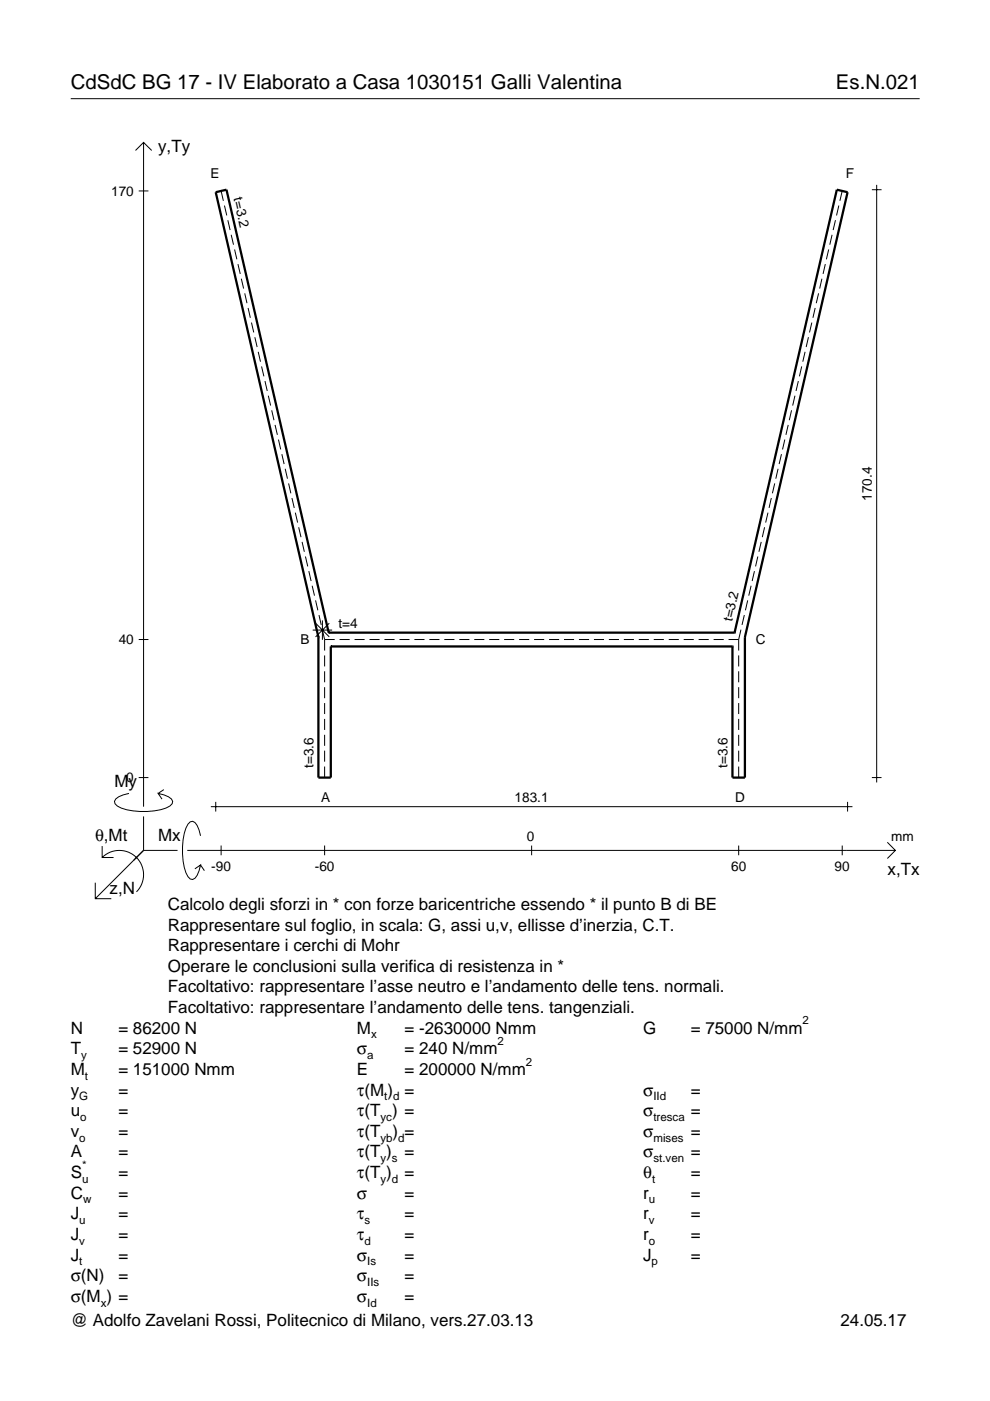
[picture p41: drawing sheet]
<svg xmlns="http://www.w3.org/2000/svg" width="210mm" height="297mm" viewBox="0 0 210 297" stroke-linecap="round" stroke-linejoin="round" font-family="sans-serif">
<defs><g id="words">
<g font-size="4.3">
<text x="15" y="18.9">CdSdC BG 17 - IV Elaborato a Casa 1030151 Galli Valentina</text>
<text x="177.2" y="18.9">Es.N.021</text>
</g>
<g font-size="3.6">
<text x="33.5" y="32.3">y,Ty</text>
<text x="24.3" y="166.9">My</text>
<text x="20.1" y="178.2">θ,Mt</text>
<text x="33.5" y="178.2">Mx</text>
<text x="188.2" y="185.5">x,Tx</text>
<text x="23.2" y="189.6">z,N</text>
<text x="35.6" y="192.9">Calcolo degli sforzi in * con forze baricentriche essendo * il punto B di BE</text>
<text x="35.6" y="197.3">Rappresentare sul foglio, in scala: G, assi u,v, ellisse d’inerzia, C.T.</text>
<text x="35.6" y="201.7">Rappresentare i cerchi di Mohr</text>
<text x="35.6" y="206">Operare le conclusioni sulla verifica di resistenza in *</text>
<text x="35.6" y="210.4">Facoltativo: rappresentare l’asse neutro e l’andamento delle tens. normali.</text>
<text x="35.6" y="214.8">Facoltativo: rappresentare l’andamento delle tens. tangenziali.</text>
<text x="15" y="219.2">N</text>
<text x="25.1" y="219.2">= 86200 N</text>
<text x="75.7" y="219.2">M</text>
<text x="85.8" y="219.2">= -2630000 Nmm</text>
<text x="136.4" y="219.2">G</text>
<text x="146.5" y="219.2">= 75000 N/mm</text>
<text x="15" y="227.9">M</text>
<text x="15" y="223.5">T</text>
<text x="25.1" y="223.5">= 52900 N</text>
<text x="25.1" y="227.9">= 151000 Nmm</text>
<text x="75.7" y="223.5">σ</text>
<text x="75.7" y="227.9">E</text>
<text x="85.8" y="223.5">= 240 N/mm</text>
<text x="85.8" y="227.9">= 200000 N/mm</text>
<text x="15" y="232.3">y</text>
<text x="25.1" y="232.3">=</text>
<text x="75.7" y="232.3">τ(M ) =</text>
<text x="136.4" y="232.3">σ</text>
<text x="146.5" y="232.3">=</text>
<text x="15" y="236.7">u</text>
<text x="25.1" y="236.7">=</text>
<text x="75.7" y="236.7">τ(T ) =</text>
<text x="136.4" y="236.7">σ</text>
<text x="146.5" y="236.7">=</text>
<text x="15" y="245.4">A</text>
<text x="15" y="241">v</text>
<text x="25.1" y="241">=</text>
<text x="25.1" y="245.4">=</text>
<text x="75.7" y="245.4">τ(T )</text>
<text x="75.7" y="241">τ(T</text>
<text x="83.3" y="241">) =</text>
<text x="85.8" y="245.4">=</text>
<text x="136.4" y="241">σ</text>
<text x="136.4" y="245.4">σ</text>
<text x="146.5" y="241">=</text>
<text x="146.5" y="245.4">=</text>
<text x="15" y="249.8">S</text>
<text x="25.1" y="249.8">=</text>
<text x="75.7" y="249.8">τ(T )</text>
<text x="85.8" y="249.8">=</text>
<text x="136.4" y="249.8">θ</text>
<text x="146.5" y="249.8">=</text>
<text x="15" y="254.2">C</text>
<text x="25.1" y="254.2">=</text>
<text x="75.7" y="254.2">σ</text>
<text x="85.8" y="254.2">=</text>
<text x="136.4" y="254.2">r</text>
<text x="146.5" y="254.2">=</text>
<text x="15" y="262.9">J</text>
<text x="15" y="258.5">J</text>
<text x="25.1" y="262.9">=</text>
<text x="25.1" y="258.5">=</text>
<text x="75.7" y="262.9">τ</text>
<text x="75.7" y="258.5">τ</text>
<text x="85.8" y="262.9">=</text>
<text x="85.8" y="258.5">=</text>
<text x="136.4" y="262.9">r</text>
<text x="136.4" y="258.5">r</text>
<text x="146.5" y="262.9">=</text>
<text x="146.5" y="258.5">=</text>
<text x="15" y="267.3">J</text>
<text x="25.1" y="267.3">=</text>
<text x="75.7" y="267.3">σ</text>
<text x="85.8" y="267.3">=</text>
<text x="136.4" y="267.3">J</text>
<text x="146.5" y="267.3">=</text>
<text x="15" y="271.7">σ(N)</text>
<text x="25.1" y="271.7">=</text>
<text x="75.7" y="271.7">σ</text>
<text x="85.8" y="271.7">=</text>
<text x="15" y="276">σ(M ) =</text>
<text x="15" y="281.2">@ Adolfo Zavelani Rossi, Politecnico di Milano, vers.27.03.13</text>
<text x="75.7" y="276">σ</text>
<text x="85.8" y="276">=</text>
<text x="178.2" y="281.2">24.05.17</text>
</g>
<g font-size="2.9">
<text x="23.6" y="41.5">170</text>
<text x="44.6" y="37.7">E</text>
<text x="179.3" y="37.7">F</text>
<text x="49.5" y="42" transform="rotate(77 49.5 42)">t=3.2</text>
<text x="184.9" y="106.1" transform="rotate(-90 184.9 106.1)">170.4</text>
<text x="155.2" y="131.9" transform="rotate(-77 155.2 131.9)">t=3.2</text>
<text x="25.2" y="136.6">40</text>
<text x="63.7" y="136.5">B</text>
<text x="71.7" y="133.1">t=4</text>
<text x="160.3" y="136.5">C</text>
<text x="26.8" y="165.9">0</text>
<text x="66.5" y="162.8" transform="rotate(-90 66.5 162.8)">t=3.6</text>
<text x="154.3" y="162.8" transform="rotate(-90 154.3 162.8)">t=3.6</text>
<text x="68.1" y="169.9">A</text>
<text x="109.1" y="170">183.1</text>
<text x="155.9" y="169.9">D</text>
<text x="111.7" y="178.2">0</text>
<text x="189" y="178.2">mm</text>
<text x="44.8" y="184.7">-90</text>
<text x="66.7" y="184.7">-60</text>
<text x="155" y="184.7">60</text>
<text x="177" y="184.7">90</text>
</g>
<g font-size="2.4">
<text x="78.7" y="220.2">x</text>
<text x="105.5" y="221.5">2</text>
<text x="170.2" y="217.2">2</text>
<text x="17.2" y="224.5">y</text>
<text x="77.9" y="224.5">a</text>
<text x="111.5" y="225.9">2</text>
<text x="16.8" y="233.3">G</text>
<text x="18" y="228.9">t</text>
<text x="81.5" y="233.3">t d</text>
<text x="138.5" y="233.3">IId</text>
<text x="17" y="237.7">o</text>
<text x="80.7" y="237.7">yc</text>
<text x="138.5" y="237.7">tresca</text>
<text x="16.8" y="242">o</text>
<text x="80.7" y="242">yb d</text>
<text x="138.5" y="242">mises</text>
<text x="17.4" y="250.8">u</text>
<text x="17.4" y="247.8">*</text>
<text x="80.7" y="250.8">y d</text>
<text x="80.7" y="246.4">y s</text>
<text x="138.2" y="250.8">t</text>
<text x="138.5" y="246.4">st.ven</text>
<text x="17.6" y="255.2">w</text>
<text x="137.6" y="255.2">u</text>
<text x="16.8" y="263.9">v</text>
<text x="16.8" y="259.5">u</text>
<text x="77.3" y="263.9">d</text>
<text x="77.3" y="259.5">s</text>
<text x="137.6" y="263.9">o</text>
<text x="137.6" y="259.5">v</text>
<text x="16.8" y="268.3">t</text>
<text x="77.9" y="268.3">Is</text>
<text x="138.2" y="268.3">p</text>
<text x="77.9" y="272.7">IIs</text>
<text x="21.4" y="277">x</text>
<text x="77.9" y="277">Id</text>
</g>
</g></defs>
<g fill="none" stroke="#000" stroke-width=".21">
<path d="M15 20.9h180M28.7 31.9l1.7-1.7 1.8 1.7M30.4 30.2v140.8M185.9 39.2v126.7M29.4 40.5h2.1M46.9 40.5l.5 2.1M47.6 43.6l.5 2.1M48.3 46.7l.5 2.1M49 49.8l.5 2.1M49.7 52.9l.5 2.1M50.4 56l.5 2.1M51.2 59.1l.4 2.1"/>
<path d="M174.3 59.1l-.5 2.1M175 56l-.5 2.1M175.7 52.9l-.5 2.1M176.4 49.8l-.5 2.1M177.1 46.7l-.5 2.1M177.8 43.6l-.4 2.1M178.6 40.5l-.5 2.1M184.9 40.2h2M51.9 62.2l.5 2.1M52.6 65.3l.5 2.1M53.3 68.4l.5 2.1M54 71.5l.5 2.1"/>
<path d="M54.7 74.6l.5 2.1M55.5 77.7l.4 2.1M170 77.7l-.5 2.1M170.7 74.6l-.5 2.1M171.4 71.5l-.5 2.1M172.1 68.4l-.5 2.1M172.8 65.3l-.4 2.1M173.6 62.2l-.5 2.1M56.2 80.8l.5 2.1M56.9 83.9l.5 2.1M57.6 87l.5 2.1M58.3 90.1l.5 2.1"/>
<path d="M59 93.2l.5 2.1M59.8 96.3l.4 2.1M60.5 99.4l.4 2.1M165 99.4l-.5 2.1M165.7 96.3l-.5 2.1M166.4 93.2l-.5 2.1M167.1 90.1l-.5 2.1M167.8 87l-.5 2.1M168.5 83.9l-.4 2.1M169.3 80.8l-.5 2.1M61.2 102.5l.5 2.1M61.9 105.6l.5 2.1"/>
<path d="M62.6 108.7l.5 2.1M63.3 111.8l.5 2.1M64 114.9l.5 2.1M64.8 118l.4 2.1M160.7 118l-.5 2.1M161.4 114.9l-.5 2.1M162.1 111.8l-.5 2.1M162.8 108.7l-.5 2.1M163.5 105.6l-.4 2.1M164.3 102.5l-.5 2.1M29.4 135.6h2.1M65.5 121.1l.5 2.1"/>
<path d="M66.2 124.2l.5 2.1M66.3 133.6h4.1M66.9 132.1l2.9 2.9M66.9 127.3l.5 2.1M67.6 130.4l.5 2.1M68.3 133.5l.5 2.1M68.4 131.5v4.2M68.8 135.6h2.2M68.8 135.6v2.3M68.8 139v2.3M69.8 132.1l-2.9 2.9M72 135.6h2.1"/>
<path d="M75.2 135.6h2.1M78.3 135.6h2.2M81.5 135.6h2.2M84.7 135.6h2.1M87.9 135.6h2.1M91 135.6h2.2M94.2 135.6h2.1M97.4 135.6h2.1M100.5 135.6h2.2M103.7 135.6h2.2M106.9 135.6h2.1M110.1 135.6h2.1"/>
<path d="M113.2 135.6h2.2M116.4 135.6h2.1M119.6 135.6h2.1M122.7 135.6h2.2M125.9 135.6h2.2M129.1 135.6h2.1M132.3 135.6h2.1M135.4 135.6h2.2M138.6 135.6h2.2M141.8 135.6h2.1M145 135.6h2.1M148.1 135.6h2.2"/>
<path d="M151.3 135.6h2.1M154.5 135.6h2.1M156.6 135.6v2.3M156.6 139v2.3M157.1 133.5l-.5 2.1M157.8 130.4l-.5 2.1M158.5 127.3l-.5 2.1M159.2 124.2l-.4 2.1M160 121.1l-.5 2.1M68.8 142.3v2.4M68.8 145.7v2.3M68.8 149.1v2.3"/>
<path d="M68.8 152.4v2.4M68.8 155.8v2.3M68.8 159.2v2.3M156.6 142.3v2.4M156.6 145.7v2.3M156.6 149.1v2.3M156.6 152.4v2.4M156.6 155.8v2.3M156.6 159.2v2.3M21.7 179.4v2.4h2.4M27.3 168.2a3.6 3.6 0 0 0-3 1.7l.1 .5a5.6 5.6 0 0 0 3.8 1.5 13.4 13.4 0 0 0 7.8-1l.5-.5 .1-.5a3.6 3.6 0 0 0-3.1-1.7l.8 1.2M29.4 164.9h2.1"/>
<path d="M30.4 173.1v7.2M34.7 167.4l-1.2 .8M42.5 177.2a3.6 3.6 0 0 0-1.7-3.1l-.5 .2a5.7 5.7 0 0 0-1.5 3.7 13.3 13.3 0 0 0 1 7.9l.5 .5 .5 .1a3.6 3.6 0 0 0 1.7-3.1l-1.2 .8M44.7 171h136M45.7 170v2.1M46.9 179.3v2M68.8 162.5v2.4M68.8 179.3v2M112.7 179.3v2M156.6 162.5v2.4M156.6 179.3v2M178.6 179.3v2"/>
<path d="M179.7 170v2.1M184.9 164.9h2M188.1 178.6l1.7 1.7-1.7 1.7M20.2 187.2v3.3h3.4M21.7 181.8a5.1 5.1 0 0 1 7.2 0 5.1 5.1 0 0 1 0 7.3M30.4 180.3l-10.2 10.2M30.4 180.3h7.2M39.7 180.3h150.1M42.5 183.4l.8 1.2"/>
</g>
<path d="M67.5 135.1h.1M67.5 135.1v29.8h2.6v-27.8M69.7 134.1h.1M69.7 134.1h86M69.7 134.1l-21.7-93.9-2.3 .6 21.8 94.3M70.1 137.1h.1M70.1 137.1h85.2M155.3 137.1h.1M155.7 134.1h.1M155.7 134.1l21.7-93.9 2.3 .6-21.8 94.3M157.9 135.1h.1M157.9 135.1v29.8h-2.6v-27.8" fill="none" stroke="#000" stroke-width=".48"/>
<use href="#words"/>
</svg>
